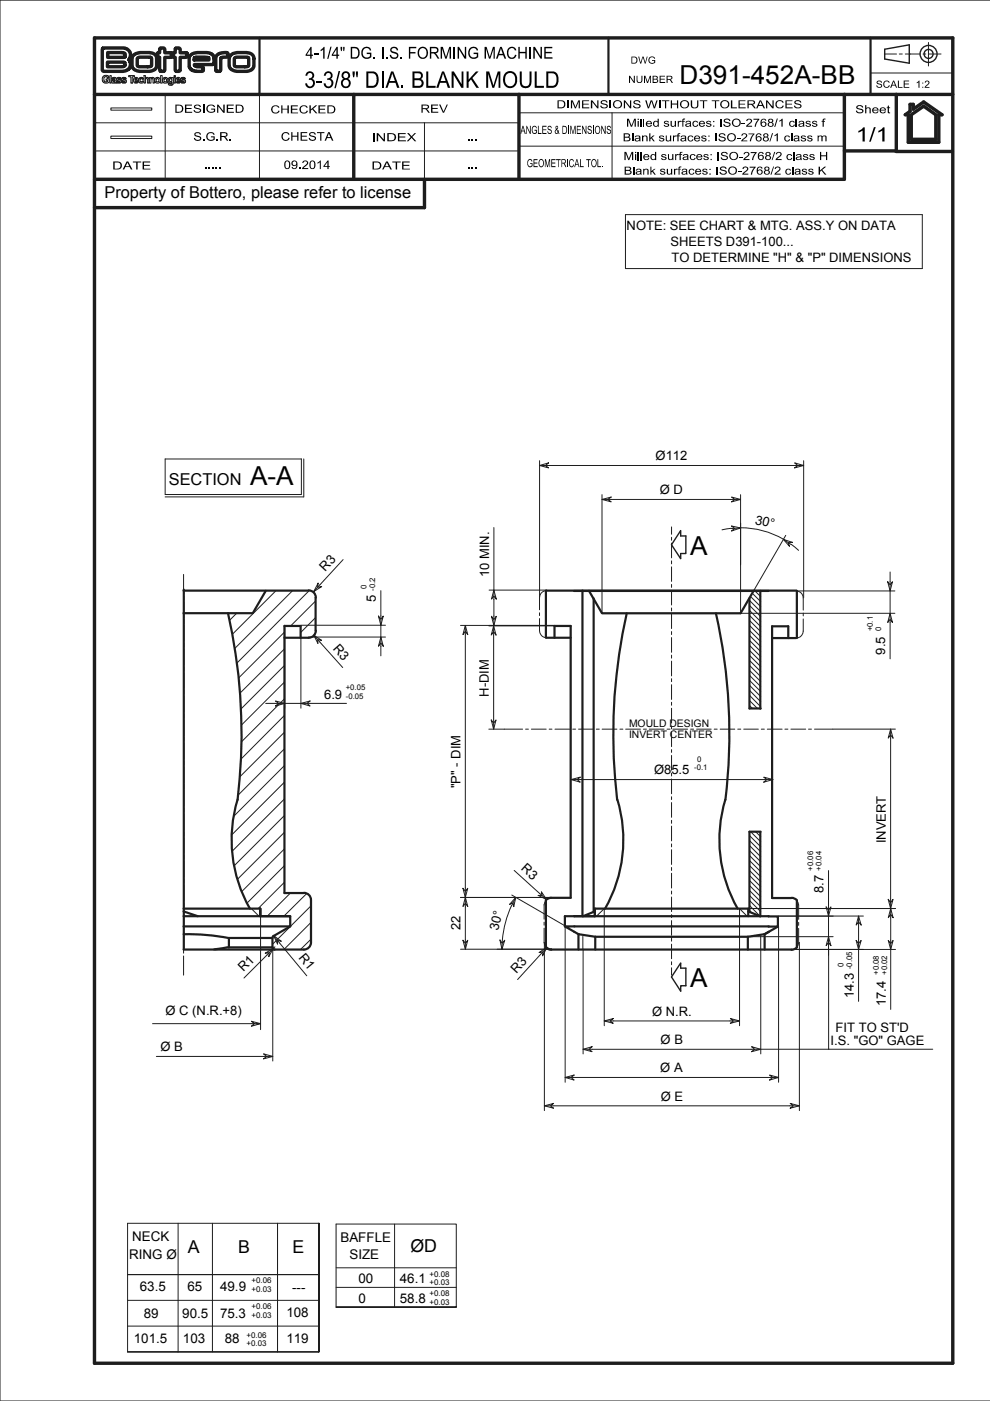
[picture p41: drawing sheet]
<svg xmlns="http://www.w3.org/2000/svg" width="210mm" height="297mm" viewBox="0 0 210 297" stroke-linecap="round" stroke-linejoin="round" font-family="sans-serif">
<defs><g id="words">
<g font-size="5.5">
<text x="144.1" y="17.8">D391-452A-BB</text>
<text x="53" y="102.8">A-A</text>
<text x="146.3" y="117.6">A</text>
<text x="146.3" y="209.2">A</text>
</g>
<g font-size="3.8">
<text x="39.8" y="265.6">A</text>
<text x="50.5" y="265.6">B</text>
<text x="62" y="265.6">E</text>
<text x="87" y="265.5">ØD</text>
</g>
<g font-size="3.5">
<text x="22.2" y="42">Property of Bottero, please refer to license</text>
<text x="35.8" y="102.8">SECTION</text>
</g>
<g font-size="2.8">
<text x="132.9" y="48.8">NOTE: SEE CHART &amp; MTG. ASS.Y ON DATA</text>
<text x="142.1" y="52.1">SHEETS D391-100...</text>
<text x="142.4" y="55.6">TO DETERMINE &quot;H&quot; &amp; &quot;P&quot; DIMENSIONS</text>
<text x="139" y="97.5">Ø112</text>
<text x="139.9" y="104.8">Ø D</text>
<text x="160" y="111" transform="rotate(15 160 111)">30°</text>
<text x="69" y="121.2" transform="rotate(-47 69 121.2)">R3</text>
<text x="103.7" y="122.4" transform="rotate(-90 103.7 122.4)">10 MIN.</text>
<text x="79.7" y="127.7" transform="rotate(-90 79.7 127.7)">5</text>
<text x="70.5" y="137.5" transform="rotate(48 70.5 137.5)">R3</text>
<text x="187.7" y="138.8" transform="rotate(-90 187.7 138.8)">9.5</text>
<text x="68.7" y="148.1">6.9</text>
<text x="103.6" y="147.7" transform="rotate(-90 103.6 147.7)">H-DIM</text>
<text x="97.6" y="167.1" transform="rotate(-90 97.6 167.1)">&quot;P&quot; - DIM</text>
<text x="138.7" y="164.2">Ø85.5</text>
<text x="187.8" y="178.8" transform="rotate(-90 187.8 178.8)">INVERT</text>
<text x="110.3" y="184.3" transform="rotate(42 110.3 184.3)">R3</text>
<text x="174.6" y="189.3" transform="rotate(-90 174.6 189.3)">8.7</text>
<text x="97.7" y="197.3" transform="rotate(-90 97.7 197.3)">22</text>
<text x="105.6" y="197.3" transform="rotate(-76 105.6 197.3)">30°</text>
<text x="63.2" y="203.1" transform="rotate(50 63.2 203.1)">R1</text>
<text x="51.6" y="206.1" transform="rotate(-45 51.6 206.1)">R1</text>
<text x="109.5" y="206.4" transform="rotate(-47 109.5 206.4)">R3</text>
<text x="35.1" y="215.2">Ø C (N.R.+8)</text>
<text x="138.2" y="215.4">Ø N.R.</text>
<text x="181" y="211.6" transform="rotate(-90 181 211.6)">14.3</text>
<text x="187.8" y="213.3" transform="rotate(-90 187.8 213.3)">17.4</text>
<text x="140.1" y="221.3">Ø B</text>
<text x="176.1" y="221.6">I.S. &quot;GO&quot; GAGE</text>
<text x="177.2" y="218.9">FIT TO ST'D</text>
<text x="34" y="222.8">Ø B</text>
<text x="140" y="227.3">Ø A</text>
<text x="140.1" y="233.4">Ø E</text>
<text x="28" y="263">NECK</text>
<text x="72.2" y="263.3">BAFFLE</text>
<text x="27.4" y="266.9">RING Ø</text>
<text x="74.1" y="267">SIZE</text>
<text x="29.6" y="273.8">63.5</text>
<text x="39.8" y="273.8">65</text>
<text x="46.7" y="273.8">49.9</text>
<text x="61.9" y="273.8">---</text>
<text x="76" y="272">00</text>
<text x="84.8" y="272">46.1</text>
<text x="30.5" y="279.3">89</text>
<text x="38.7" y="279.3">90.5</text>
<text x="46.7" y="279.3">75.3</text>
<text x="60.7" y="279.3">108</text>
<text x="76" y="276.2">0</text>
<text x="84.8" y="276.2">58.8</text>
<text x="28.4" y="284.7">101.5</text>
<text x="38.8" y="284.7">103</text>
<text x="47.6" y="284.7">88</text>
<text x="60.7" y="284.7">119</text>
</g>
<g font-size="2.2">
<text x="133.4" y="154.2">MOULD DESIGN</text>
<text x="133.4" y="156.4">INVERT CENTER</text>
</g>
<g font-size="1.7">
<text x="77.7" y="124.8" transform="rotate(-90 77.7 124.8)">0</text>
<text x="79.6" y="125.3" transform="rotate(-90 79.6 125.3)">-0.2</text>
<text x="185.1" y="133.9" transform="rotate(-90 185.1 133.9)">+0.1</text>
<text x="186.9" y="133.9" transform="rotate(-90 186.9 133.9)">0</text>
<text x="73.3" y="146.4">+0.05</text>
<text x="73.3" y="148.2">-0.05</text>
<text x="147.8" y="161.6">0</text>
<text x="147.2" y="163.3">-0.1</text>
<text x="172.4" y="184.6" transform="rotate(-90 172.4 184.6)">+0.06</text>
<text x="174.2" y="184.6" transform="rotate(-90 174.2 184.6)">+0.04</text>
<text x="178.8" y="205" transform="rotate(-90 178.8 205)">0</text>
<text x="180.6" y="205.5" transform="rotate(-90 180.6 205.5)">-0.05</text>
<text x="186.3" y="206.7" transform="rotate(-90 186.3 206.7)">+0.08</text>
<text x="188.1" y="206.7" transform="rotate(-90 188.1 206.7)">+0.02</text>
<text x="53.3" y="272.1">+0.06</text>
<text x="53.3" y="274">+0.03</text>
<text x="91.1" y="274.9">+0.08</text>
<text x="91.1" y="270.7">+0.08</text>
<text x="91.1" y="272.5">+0.03</text>
<text x="53.3" y="277.6">+0.06</text>
<text x="53.3" y="279.5">+0.03</text>
<text x="91.1" y="276.7">+0.03</text>
<text x="52.2" y="285.4">+0.03</text>
<text x="52.2" y="283.6">+0.06</text>
</g>
</g></defs>
<g fill="none" stroke="#1d1d1b" stroke-width=".21">
<path d="M0 .1v296.9h210M21.8 16.3l.4-.3 .8 .1a.21 .21 0 0 1 .1 .3 .21 .21 0 0 1-.3 .1l-.4-.3-.4 .3 .1 .7 .3 .2 .2-.1a.19 .19 0 0 0 .2-.2 .19 .19 0 0 0-.3-.1 .28 .28 0 0 1 .1-.3 .28 .28 0 0 1 .4 0h.2v.2a.63 .63 0 0 1-.3 .7 .63 .63 0 0 1-.6 0l-.5-.3-.1-.7zM23.3 16h.3v1.6h-.3zM23.8 16.6l.5-.2 .4 .2v1l-.3-.1-.2 .1a.37 .37 0 0 1-.6-.2 .37 .37 0 0 1 .5-.5 .17 .17 0 0 0 .3-.1 .17 .17 0 0 0-.2-.2 .17 .17 0 0 0-.2 .1l-.3 .1zM24 17.2l.4-.2a.22 .22 0 0 1-.1 .4 .22 .22 0 0 1-.3-.2zM24.8 16.5l.5-.1 .4 .3h-.3a.16 .16 0 0 0-.2-.1 .16 .16 0 0 0-.1 .2l.6 .2 .1 .4-.3 .2-.6-.1a.18 .18 0 0 1-.2-.1 .18 .18 0 0 1 .1-.2 .18 .18 0 0 1 .2 .1l.1 .1a.2 .2 0 0 0 .2 .1 .2 .2 0 0 0 .1-.3 .2 .2 0 0 0-.2 0l-.4-.2zM25.9 16.5l.5-.1 .4 .3h-.3a.16 .16 0 0 0-.3-.1 .16 .16 0 0 0 0 .2l.5 .2 .1 .4-.2 .2-.6-.1a.18 .18 0 0 1-.2-.1 .18 .18 0 0 1 .2-.2 .18 .18 0 0 1 .1 .2 .2 .2 0 0 0 .3 .1 .2 .2 0 0 0 .1-.3 .2 .2 0 0 0-.3 0l-.2-.1a.32 .32 0 0 1-.2-.2 .32 .32 0 0 1 .1-.4zM27.3 16h1.2v.3h-.5v1.3h-.3v-1.3h-.4zM28.4 16.6l.5-.2 .4 .3a.29 .29 0 0 1 0 .4 .29 .29 0 0 1-.4 0 .18 .18 0 0 0-.2 .1 .18 .18 0 0 0 .1 .2 .18 .18 0 0 0 .2-.1l.4 .1-.3 .2h-.5l-.2-.2-.1-.5zM28.7 16.7a.2 .2 0 0 1 .3 0 .2 .2 0 0 1 0 .3 .2 .2 0 0 1-.3-.1zM29.5 16.6l.6-.2a.21 .21 0 0 1 .3 .2 .21 .21 0 0 1-.1 .2l-.2-.1a.31 .31 0 0 0-.4 .3 .31 .31 0 0 0 .5 .3v-.1a.2 .2 0 0 1 .3 .1 .2 .2 0 0 1-.2 .2h-.7l-.2-.3zM30.5 16a.31 .31 0 0 1 .4 .2 .31 .31 0 0 1-.1 .3l.6-.1 .2 .3v.4a.33 .33 0 0 1 0 .4 .33 .33 0 0 1-.3 .1v-.6a.26 .26 0 0 0-.4-.3 .26 .26 0 0 0-.1 .4v.1a.29 .29 0 0 1 .1 .3 .29 .29 0 0 1-.4 .1z"/>
<path d="M31.7 16.4h.3v.2l.1-.2h.5l.1 .6a.36 .36 0 0 1 .1 .4 .36 .36 0 0 1-.3 .2l-.1-.5a.29 .29 0 0 0 0-.4 .29 .29 0 0 0-.4 .1 .29 .29 0 0 0 0 .4 .25 .25 0 0 1 0 .4 .25 .25 0 0 1-.3 0 .25 .25 0 0 1 0-.4zM34.1 16h.3v1.6h-.3zM35.8 16.5l.4-.1 .3 .2v-.2h.3v1.3l-.4 .4-.7-.2a.18 .18 0 0 1 .1-.3 .18 .18 0 0 1 .2 .2 .29 .29 0 0 0 .4 0 .29 .29 0 0 0 0-.4l-.4 .2-.3-.2-.1-.5zM36 16.7a.3 .3 0 0 1 .4 .1 .3 .3 0 0 1 0 .4 .3 .3 0 0 1-.4 0zM36.9 16.4h.3v1.2h-.3zM36.9 16h.3v.3h-.3zM37.4 16.6l.5-.2 .4 .4a.23 .23 0 0 1 0 .3 .23 .23 0 0 1-.3 0h-.1a.19 .19 0 0 0-.3 0 .19 .19 0 0 0 .1 .3l.3-.1a.17 .17 0 0 1 .3 0 .17 .17 0 0 1-.2 .2l-.5 .1-.3-.2-.1-.5zM37.7 16.7h.2l.1 .2a.21 .21 0 0 1-.3 .1 .21 .21 0 0 1 0-.3zM38.4 16.5l.5-.1 .4 .3h-.3a.16 .16 0 0 0-.2-.1 .16 .16 0 0 0-.1 .2l.6 .2v.4l-.2 .2-.6-.1a.18 .18 0 0 1-.2-.1 .18 .18 0 0 1 .2-.2 .18 .18 0 0 1 .2 .2 .17 .17 0 0 0 .2 .1 .17 .17 0 0 0 .1-.2 .17 .17 0 0 0-.2-.1l-.2-.1a.32 .32 0 0 1-.3-.2 .32 .32 0 0 1 .1-.4zM184.6 15.5h17.4M187.5 11.5h2.6M190.7 11.5h.6"/>
<path d="M191.9 11.5h3.2M192.8 11.5h.1M195.7 11.5h.6M196.9 9v5M196.9 11.5h2.6M20 32h90M20 26h90M23.5 22.9h8.7v.5h-8.7zM23.5 28.9h8.7v.5h-8.7zM35 20v18M55 20v18M90 26v12"/>
<path d="M110 31h69M110 23.9h69M129.8 23.9v14.1M132.6 45.5h62.9M132.6 45.5v11.4h62.9l.1-11.4M63.9 97.3h-28.9v7.5h28.9M63.9 97.3v7.5M64.4 97.3v8M114.4 98.7l1.9-.6-.6 .6 .6 .5zM114.4 97.7v31.6M114.4 98.7h56M168.5 98.1l1.9 .6-1.9 .5 .6-.5z"/>
<path d="M170.4 97.7v29M35 105.4h29.4M72.7 118.6l-4.8 5.3M104.7 111.8v20.8M127.6 104.9v25.1M127.6 105.9h29.4M127.6 105.9l2-.5-.7 .5 .7 .5zM142.4 111.7v1.6M142.4 113.9v.6M142.4 115.1v3.2M142.4 118.9v.6M155 112l-1.9 .3"/>
<path d="M155.1 111.5l1.9 .4-1.9 .7 .7-.6zM155.1 105.4l1.9 .5-1.9 .5 .6-.5zM157 104.9v25.1h32.7M157 111.9l-2 .2M157 111.9a18.1 18.1 0 0 1 9.1 2.4M166.1 114.4l1.9 .6-.9 .1 .3 .7zM166.1 114.4l1.6 1.1M166.6 113.5l-6.8 11.8M167.8 115.4l1.5 1.3M38.9 121.8v4M38.9 126.4v.7M38.9 127.7v3.1"/>
<path d="M38.9 131.4v.7M38.9 132.7v3.1M38.9 136.4v.7M38.9 137.7v3.1M50.2 130l-1.5 1.5M58.5 125.2l-9.2 9.3M60.3 134l-9.7 9.7M60.3 137.6l-9.4 9.3M60.4 132.6v17.6M62 125.2l-12.2 12.3M63.8 132.6h17.9M63.8 135.1v15.1"/>
<path d="M65.5 135.1h16.2M65.6 125.2l-15.3 15.4M66.5 134.7l1.7 1.1-.8-.2v.8zM66.5 134.7l1.3 1.4M66.9 127.4l-5.3 5.3M66.9 130.9l-3.2 3.2M67.5 123.6l-.1 .9 .8-.1-1.7 1zM67.8 136.1l4.9 5.4M67.9 123.9l-1.4 1.5M80.2 130.6l.6 .7 .5-.7-.5 2zM80.8 135.1l.5 1.9-.5-.7-.6 .7zM80.8 125.2v13.9"/>
<path d="M97.6 132.6h20M98.7 132.6l.5 2-.5-.7-.5 .7zM98.7 132.6v68.7M103.6 132.7h14M103.7 125.1h12.2M104.2 130.7l.5 .6 .5-.6-.5 1.9zM104.7 132.7l.5 1.9-.5-.6-.5 .6zM104.7 132.7v21.9M104.7 125.1l.5 1.9-.5-.6-.5 .6zM114.4 131.2v2.5a1.55 1.55 0 0 0 1.5 1.5M114.4 129.9v.6M115.9 125.2a1.48 1.48 0 0 0-1.5 1.5"/>
<path d="M142.4 120.2v3.1M142.4 123.9v.6M142.4 125.2v3.1M142.4 128.9v.6M142.4 130.2v3.1M142.4 133.9v.6M142.4 135.2v3.1M142.4 138.9v.6M158.9 138.9l2.4 2.4M158.9 137.9l2.4 2.4M158.9 136.8l2.4 2.4M158.9 135.8l2.4 2.3"/>
<path d="M158.9 134.7l2.4 2.4M158.9 133.6l2.4 2.4M158.9 132.6l2.4 2.4M158.9 131.5l2.4 2.4M158.9 130.5l2.4 2.3M158.9 129.4l2.4 2.4M158.9 128.4l2.4 2.3M158.9 127.3l2.4 2.4M159.1 126.4l2.2 2.2M159.5 125.8l1.8 1.8M160 125.2l1.3 1.3M161.1 125.2l.2 .2"/>
<path d="M170.3 131.2v2.6a1.55 1.55 0 0 1-1.5 1.5M170.3 130v.6M188.2 123.3l.5 .7 .5-.7-.5 2zM188.7 121.3v18.4M188.7 130l.5 2-.5-.7-.5 .7zM189.7 125.3h-20.9a1.48 1.48 0 0 1 1.5 1.5v2.6M38.9 141.4v.7M38.9 142.7v3.1M38.9 146.4v.7M38.9 147.7v3.1M38.9 151.4v.7M38.9 152.7v3.1"/>
<path d="M38.9 156.4v.7M38.9 157.7v3.1M56.3 149.1h17.2M58.4 148.6l2 .5-2 .6 .7-.6zM60.3 155.2l-9.4 9.5M60.3 141.1l-9.2 9.2M60.3 151.7l-9.2 9.2M60.3 144.6l-9.1 9.1M60.3 148.2l-9.1 9.1M60.3 158.8l-9.8 9.8M63.8 149.1l1.9-.5-.6 .5 .6 .6zM103.6 154.6h7.2"/>
<path d="M104.2 152.6l.5 .7 .5-.7-.5 2zM111.4 154.6h.6M112.7 154.6h3.1M116.4 154.6h.6M117.7 154.6h3.1M121.4 154.6h.6M122.7 154.6h3.1M126.4 154.6h.7M127.7 154.6h3.1M131.4 154.6h.7M132.7 154.6h3.1M136.4 154.6h.7"/>
<path d="M137.7 154.6h3.1M141.4 154.6h.7M142.4 140.2v3.1M142.4 143.9v.6M142.4 145.2v3.1M142.4 148.9v.6M142.4 150.2v3.1M142.4 153.9v.6M142.4 155.2v3.1M142.4 158.9v.6M142.7 154.6h3.1M146.4 154.6h.7"/>
<path d="M147.7 154.6h3.1M151.4 154.6h.7M152.7 154.6h3.1M156.4 154.6h.7M157.7 154.6h3.1M158.9 147.4l2.4 2.4M158.9 146.4l2.4 2.4M158.9 145.3l2.4 2.4M158.9 144.2l2.4 2.4M158.9 143.2l2.4 2.3M158.9 142.1l2.4 2.4M158.9 141.1l2.4 2.3"/>
<path d="M158.9 140l2.4 2.4M158.9 149.6l.6 .6M158.9 148.5l1.7 1.7M161.4 154.6h.7M162.7 154.6h3.1M166.4 154.6h.7M167.7 154.6h3.1M171.4 154.6h.7M172.7 154.6h3.9M176.6 154.6h13.2M188.8 154.6l.5 1.9-.5-.6-.5 .6zM188.8 154.6v38"/>
<path d="M38.9 161.4v.7M38.9 162.7v3.1M38.9 166.4v.7M38.9 167.7v3.1M38.9 171.4v.7M38.9 172.7v3.1M38.9 176.5v.6M38.9 177.7v3.1M60.3 165.8l-11.2 11.2M60.3 169.4l-11.1 11.1M60.3 162.3l-10.7 10.8M60.3 180l-9.1 9"/>
<path d="M60.3 176.5l-9.9 9.9M60.3 172.9l-10.7 10.7M121.1 165.3h42.8M121.1 165.3l1.9-.5-.6 .5 .6 .5zM142.4 160.2v3.1M142.4 163.9v.6M142.4 165.2v3.1M142.4 168.9v.6M142.4 170.2v3.1M142.4 173.9v.7M142.4 175.2v3.1M142.4 178.9v.7"/>
<path d="M158.9 179.3l2.4 2.3M158.9 178.2l2.4 2.4M158.9 177.1l2.4 2.4M159.2 176.3l2.1 2.2M160.2 176.3l1.1 1.1M161.9 164.8l2 .5-2 .5 .7-.5zM38.9 181.5v.6M38.9 182.7v3.1M38.9 186.5v.6M38.9 187.7v3.1M38.9 191.5v.6M38.9 192.7v3.1"/>
<path d="M38.9 196.5v.6M38.9 197.7v3.1M53.3 192.6l1.6 1.6M55.2 193.8v24.5M58 198.4l1.6 1.2-.8-.2 .1 .8zM58 198.4l7 8.5M60.3 183.5l-7.9 8M60.3 187.1l-5.6 5.5M61.6 189.3l-4.9 5M65 189.5l-4.8 4.8M65.9 195.6l-5.7 5.7M65.9 199.1l-2.2 2.2"/>
<path d="M65.9 192.1l-8.1 8.1M98.2 188.3l.5 .7 .5-.7-.5 2zM98.2 199.3l.5 .7 .5-.7-.5 2zM98.7 190.3l.5 1.9-.5-.7-.5 .7zM106 199.3l.5 .7 .5-.7-.6 2zM106.5 199.3l-.1 1.9M108.5 192a22 22 0 0 0-2 7.2M108.5 189.8l11.4 6.5M109 184.5l5.4 4.9M109.4 190.3l-.5 1.9-.1-.8-.8 .4zM109.4 190.3l-.9 1.8M114.4 189.4l1.5 1.3 .9-.5"/>
<path d="M114.8 189.1l1.1 1.6-1.8-.9 .8 .1zM115.4 196.8v3l.3 1M115.4 195.5v.7M115.4 199.8v35.7M115.7 190.9l-.3 .9v3.1M117 190.3h-19.4M119.8 196.4v33.1M123.6 198.5v2.8M126.5 194.2l1.6-1.6v24.9M142.4 180.2v3.1M142.4 183.9v.7M142.4 185.1v3.2"/>
<path d="M142.4 188.9v.7M142.4 190.2v3.1M142.4 193.9v.6M142.4 195.2v3.1M142.4 198.9v.6M158.4 194.2l-1.6-1.6v24.9M158.6 198.6h18M158.9 193l.5 .5M158.9 192l2.2 2.3M158.9 190.9l2.4 2.4M158.9 189.8l2.4 2.4M158.9 188.8l2.4 2.4"/>
<path d="M158.9 187.7l2.4 2.4M158.9 186.7l2.4 2.3M158.9 185.6l2.4 2.4M158.9 184.6l2.4 2.3M158.9 183.5l2.4 2.4M158.9 182.4l2.4 2.4M158.9 181.4l2.4 2.4M158.9 180.3l2.4 2.4M161.3 198.5v24.9M165.1 196.4v33.1M169 190.9l.3 1v3M169.3 196.8v3.1l-.3 1"/>
<path d="M169.3 195.6v.6M169.5 199.8v35.7M175.2 192.3l.5 .6 .5-.6-.5 1.9zM175.7 198.6l.5 1.9-.5-.6-.5 .6zM175.7 184.6v37.9M181.5 199.4l.5 .6 .6-.6-.6 1.9zM182 194.2v18.1M182 194.2l.6 1.9-.6-.6-.5 .6zM183.1 194.2h-18.1M188.3 190.7l.5 .7 .5-.7-.5 1.9zM188.3 199.4l.5 .6 .6-.6-.6 1.9zM188.8 192.6l.6 2-.6-.7-.5 .7z"/>
<path d="M188.8 192.6v21.4M189.9 192.6h-31.2M38.9 201.5v.6M38.9 202.7v4M55.2 217l-1.9 .6 .6-.6-.6-.5 1.9 .5h-22.9M56.2 202.1l1.8-1-1 1.7 .1-.8zM57.8 200.8v24.2M58.3 200.7l-6.6 6.7M114.3 202l1.7-1.1-1 1.7 .1-.8zM115.9 200.7l.5 .4 .5 .1M116 200.9l-6.3 6.8M117 201.2l-19.4 .1"/>
<path d="M123.6 201.3v22.1M128.1 216.5h28.7M128.1 216.5l1.9-.6-.6 .6 .6 .5zM142.4 200.2v3.1M142.4 203.9v.6M142.4 205.2v1.5M154.9 215.9l1.9 .6-1.9 .5 .6-.5zM167.9 201.3h22M33.2 224h24.6M55.9 223.4l1.9 .6-1.9 .5 .6-.5zM115.4 234.5l2-.6-.7 .6 .7 .5zM115.4 234.5h54.1"/>
<path d="M119.8 228.4l1.9-.5-.6 .5 .6 .6zM119.8 228.4h45.3M123.6 222.5l1.9-.6-.6 .6 .6 .5zM159.3 221.9l2 .6-2 .5 .7-.5zM163.2 227.9l1.9 .5-1.9 .6 .6-.6zM167.5 233.9l2 .6-2 .5 .7-.5zM197.8 222.5h-74.2M37.8 259.4v27.2M45 259.4v27.2M67.6 259.4h-40.5v27.2M71.3 259.5h25.4v17.6h-25.4h25.4h-25.4zM83.7 259.5v17.6"/>
<path d="M27.1 275.7h40.5M67.6 270.2h-40.5M71.3 268.8h25.4M71.3 272.9h25.4M27.1 286.6h40.5v-27.2v27.2v-27.2v27.2zM27.1 281.2h40.5M58.8 286.6v-27.2v27.2"/>
<circle cx="33.4" cy="17.1" r=".32"/>
<circle cx="33.4" cy="17" r=".63"/>
<circle cx="35" cy="17.1" r=".33"/>
<circle cx="35" cy="17" r=".62"/>
</g>
<g fill="none" stroke="#1d1d1b" stroke-width=".3">
<path d="M187.6 10.4l5.2-.9v3.9l-5.2-.9zM144.3 112.5v1.1h1.1v3.8h-1.1v1.1l-1.9-3zM145.4 205.3v3.7M145.4 209h-1.1v1.1M145.4 205.3h-1.1v-1.1l-1.9 2.9 1.9 3"/>
<circle cx="196.9" cy="11.4" r=".95"/>
<circle cx="196.9" cy="11.4" r="1.8"/>
</g>
<g fill="none" stroke="#1d1d1b" stroke-width=".47">
<path d="M55 8v12M129 8v12M184.6 8v12M38.9 125.2h26.5M39 125v76.2M48.3 130a116 116 0 0 1 2.1 39.6M56.3 125.3l-2.7 4.7h-14.7M60.3 135.2h5.1M63.7 135.2v-2.5h-3.4v56.6h4.1M65.5 125.2a1.5 1.5 0 0 1 1.5 1.5M66.9 126.7v7M67 133.7a1.5 1.5 0 0 1-1.5 1.5"/>
<path d="M115.7 125.2v10M115.9 125.2h53M115.9 135.2h5.1M117.6 135.2v-2.5h3.4v57.7h-4.1l-.7 .1-.5 .4M121.7 125.3h41.2M123.5 125.2v69.1M124.9 125.3l2.7 4.7h29.4M125.9 126.9v66.5M132.9 130a115.9 115.9 0 0 0-2 39.6M151.8 130a116.3 116.3 0 0 1 2 39.5M158.9 126.9v23.3h2.4M159.8 125.3l-2.8 4.7"/>
<path d="M161.2 125.3v25M163.7 135.3h5.1M167.1 135.3v-2.5h-3.4v57.6h4.1M169 125.3v10M50.4 169.5a29.4 29.4 0 0 0 2.6 23.2M130.9 169.5a29.4 29.4 0 0 1-2.6 23.2M153.8 169.5a29.4 29.4 0 0 0 2.6 23.2M161.2 176.4v17.9M161.3 176.3h-2.4v17.1M38.9 192.6h16.3M38.9 194.3h22.6M38.9 193.2l3 1.1"/>
<path d="M39 198.1a45.4 45.4 0 0 1 9.6 .8M48.5 198.9v2h9.3M48.5 198.9h9.3v2M55.2 194.3v-1.7v1.7h6.3v2.1h-22.6M58 198.4l-.2 .4M61.5 196.4l-3.5 2M64.4 189.3a1.5 1.5 0 0 1 1.5 1.5v9a1.5 1.5 0 0 1-1.5 1.5M115.7 190.9v9.9M122.6 198.1v3.2M122.6 198.1l3.6 .5M126.1 194.3v-1.7h32.5v1.7M126.1 193.2l-2.5 1.1"/>
<path d="M126.2 198.6v2.7M126.2 198.6h32.4M158.6 198.6v2.7M158.6 198.6l3.5-.5v3.2M158.6 193.2l2.5 1.1M162.9 194.3h2v2.2h-2M163 194.3h-43.2v2.1M163 196.4h-43.2l2.8 1.7M163 197.6l-.9 .5M164.9 196.5l-2 1.1M167.8 190.4l.6 .1 .6 .4M169 190.9v10"/>
<path d="M38.9 201.3h25.5M48.6 200.8l-3.2 .5M57.8 200.8l.2 .5h.3M115.7 200.9l.5 .3 .7 .2M116.9 201.3h51M169 200.9l-.6 .3-.6 .2"/>
</g>
<g fill="none" stroke="#1d1d1b" stroke-width=".72">
<path d="M20 8h182v281h-182zM21.8 10.3h4.8l.5 .2 .5 .6 .1 .8-.2 .5a.39 .39 0 0 0 .1 .6v1.2l-.7 .7-.8 .2h-3.9a.71 .71 0 0 1-.5-1zM22.8 13.2h3.3a.52 .52 0 0 1 .4 .7 .52 .52 0 0 1-.7 .3h-2.6a.3 .3 0 0 1-.4-.1 .3 .3 0 0 1 0-.4zM22.8 11.1l3.3 .1a.54 .54 0 0 1 .5 .7 .54 .54 0 0 1-.8 .3h-2.5a.32 .32 0 0 1-.5-.1 .32 .32 0 0 1 0-.4zM28.3 11.7l.4-.3 .9-.3h1.7a1.53 1.53 0 0 1 1.9 1.4v1.6l-.3 .6-1.1 .4h-2.2l-1.1-.3-.4-.5-.1-2zM29.2 12.3l.4-.2 2.2 .1a.54 .54 0 0 1 .3 .8v.5a.54 .54 0 0 1-.1 .6 .54 .54 0 0 1-.6 .1h-1.4a.6 .6 0 0 1-.9-.6zM34 10.3l.4-.1a.52 .52 0 0 1 .6 .2 .52 .52 0 0 1-.1 .6v.2h1.2a.53 .53 0 0 1 .3 .7 .53 .53 0 0 1-.7 .3h-.3a.37 .37 0 0 0-.5 .1 .37 .37 0 0 0 0 .5v2.2l-.2 .1h-.6l-.3-.4v-2.1a.52 .52 0 0 0-.4-.6l-.1-.6 .2-.2a.26 .26 0 0 0 .4-.1 .26 .26 0 0 0-.1-.3zM37.2 10.3l.5-.1a.52 .52 0 0 1 .5 .2 .52 .52 0 0 1 0 .6v.2h1.3l.2 .2 .1 .4-.2 .3-.8 .1a.33 .33 0 0 0-.4-.1 .33 .33 0 0 0-.2 .4v2.3a.61 .61 0 0 1-.8 .3 .61 .61 0 0 1-.3-.9v-1.6a.51 .51 0 0 0-.5-.6v-.5l.2-.3a.27 .27 0 0 0 .4-.1 .27 .27 0 0 0-.1-.3zM40.5 11.6l1.3-.5h2.1l.8 .3 .6 .6 .1 1.4-.3 .3h-3.6a.19 .19 0 0 0-.3 0 .19 .19 0 0 0 .2 .3l.4 .2h1.1l.2 .5a.93 .93 0 0 1-1.2 .4l-1.2-.2-.5-.7-.1-2zM41.3 12.2l.3-.1 2.4 .1a.29 .29 0 0 1 .3 .2 .29 .29 0 0 1-.2 .3h-2.4a.31 .31 0 0 1-.5 0 .31 .31 0 0 1 0-.4zM46.1 11.6l.6-.3 .8-.2h.6l.2 .3-.1 .6-1.1 .2a.81 .81 0 0 0-.3 1.1v1.6l-.3 .2h-.5l-.3-.2v-2.7zM49 11.6l1.3-.5h1.6a1.53 1.53 0 0 1 1.9 1.4v1.5l-.1 .5-.5 .4-.8 .2h-2.5l-.9-.4-.4-.5v-1.7l.1-.6z"/>
<path d="M49.8 12.3l.3-.2h2.3a.6 .6 0 0 1 .3 .9v.5a.57 .57 0 0 1-.1 .6 .57 .57 0 0 1-.7 .1h-1.3a.6 .6 0 0 1-.9-.5zM20 20h182M75 20v18M90 38v6h-70M110 20v18M179 20v18h-159M189.9 32.1h12M190 20v12h-11M193 22.1h.6v1l2.2-1.5 3.9 2.7h-.6v5.9h-6.5v-5.9h-.7l1.1-.7zM193.2 24.3l2.6-1.8 2.6 1.8v5.2h-5.2z"/>
</g>
<g fill="#000">
<path d="M65.1 15.4l.4-.3h.5l.4 .3 .2 .4v.5l-.4 .4 .5 .4v1l-.5 .5-.6 .1-.7-.4-.2-.6 .4-.1 .2 .5 .3 .2h.3l.3-.2 .2-.3-.1-.6-.4-.3-.4 .1v-.4l.4-.1a.55 .55 0 0 0 .3-.7 .55 .55 0 0 0-.6-.3 .55 .55 0 0 0-.5 .6l-.3-.1zM66.6 11.4h.9v.3h-.9zM67.1 17.1h1.2v.5h-1.2zM68.9 15.4l.9-.3 .4 .2 .3 .5v.4l-.4 .5 .5 .5v.8l-.5 .6-.8 .1-.4-.3-.3-.7 .4-.1 .2 .5 .3 .2h.4l.3-.3v-.8l-.4-.3-.4 .1v-.4l.6-.2 .1-.4a.55 .55 0 0 0-.6-.5 .55 .55 0 0 0-.5 .6l-.3-.1zM68.6 9.9h.2v2.5h-.3v-1.9l-.5 .4v-.3zM70 9.9h.3l-.7 2.6h-.2zM71.8 15.1h.3l-.9 3.6h-.3zM76.9 10.3l.7-.4 .6 .1 .4 .3 .1 .4h-.3l-.1-.3-.4-.2-.7 .2-.2 .4-.1 .7 .3 .6 .8 .1 .4-.3v-.4h-.6v-.3h.9v.9l-.1 .1-.5 .3h-.6l-.7-.5-.2-1.1zM79.2 12.1h.3v.3h-.3zM81.9 12.1h.3v.3h-.3zM82.9 10.2l.5-.3 .6 .1 .3 .3 .1 .4h-.3l-.3-.5h-.5a.38 .38 0 0 0-.3 .5 .38 .38 0 0 0 .6 .3l.8 .4 .1 .4-.2 .5-.4 .2h-.6l-.5-.4-.2-.5h.3l.1 .3 .4 .3h.5l.3-.3a.51 .51 0 0 0-.6-.6l-.5-.1-.3-.3-.1-.4zM84.9 12.1h.4v.3h-.4z"/>
<path d="M85.1 18.2h.4v.4h-.4zM86.7 9.9h1.6v.3h-1.3v.8h1.1v.3h-1.1v1.1h-.3zM90.4 15.2h.4v3h1.6v.4h-2zM93.4 9.9h.5l.7 2.2 .6-2.2h.4v2.5h-.3v-2l-.6 2h-.3l-.7-2.1v2.1h-.3zM95.8 15.1h.4l1.7 2.8v-2.8h.4v3.5h-.5l-1.6-2.7v2.7h-.4zM97 9.9h.3l1.3 2v-2h.2v2.5h-.3l-1.2-1.9v1.9h-.3zM98.9 15.1h.5v1.8l1.5-1.8h.6l-1.3 1.4 1.4 2.1h-.6l-1.1-1.8-.5 .6v1.2h-.5zM99.7 10.1l.8-.2 .7 .3 .1 .5h-.2l-.4-.5-.7 .1-.3 .4-.1 .6 .3 .8 .8 .1 .4-.2v-.5h-.7v-.3h1v.9l-.2 .2-.4 .2h-.6l-.7-.4-.2-.6v-.5zM102.7 9.9h.5l.6 2.2 .7-2.2h.4v2.5h-.3v-2l-.6 2h-.3l-.7-2.1v2.1h-.3zM103.1 15.1h.6l.9 3 .9-3h.6v3.5h-.4v-2.9l-.9 2.9h-.4l-.9-2.9v2.9h-.4zM107.9 10.1l.6-.2h.3l.6 .6 .1 .2h-.3l-.4-.5h-.4l-.4 .2-.2 .3v1l.3 .4 .5 .1 .5-.2 .1-.4 .3 .1-.1 .4-.6 .4-.7-.1-.5-.6-.1-1zM109.9 9.9h.3v1.1h1.2v-1.1h.3v2.5h-.3v-1.1h-1.2v1.1h-.3z"/>
<path d="M110.2 15.1h.4l.1 2.8 .6 .4 .6-.1 .3-.3 .1-2.8h.4v2.7l-.6 .7-.8 .2-.5-.1-.3-.3-.3-.9zM113.1 9.9h.3l1.2 2v-2h.3v2.5h-.3l-1.2-1.9v1.9h-.3zM113.4 15.2h.4v3h1.5v.4h-1.9zM115.4 9.9h1.7v.3h-1.4v.8h1.3v.3h-1.3v.8h1.4v.3h-1.7zM133.4 16.1h.2l.8 1.2v-1.2h.2v1.5h-.2l-.8-1.2v1.2h-.2zM135.3 12h.2l.3 1.3 .4-1.3h.3l.3 1.3 .3-1.3h.2l-.4 1.5h-.2l-.4-1.3-.3 1.3h-.3zM135 16.1h.1l.1 1.1 .2 .2 .5-.1 .1-1.2h.2v1l-.2 .4-.6 .1-.3-.2zM136.5 16.1h.3l.5 1.2 .5-1.2h.2v1.5h-.1v-1.3l-.5 1.3h-.2l-.4-1.3v1.3h-.3zM137.7 12.1l.4-.1 .6 .1 .2 .3-.2 .1-.3-.4-.5 .1-.2 .4v.3l.2 .3 .5 .2 .3-.2v-.3h-.5v-.2h.7v.6l-.8 .2-.5-.3-.1-.6zM139.8 16.1h1.2v.1h-.9v.5h.9v.2h-.9v.5h.9v.2h-1.2zM186 17.2l.8-.1 .2 .4-.2 .1-.2-.3h-.3a.27 .27 0 0 0-.2 .3 .27 .27 0 0 0 .4 .1l.5 .3v.4l-.2 .2h-.6l-.4-.3v-.2h.2l.1 .3h.6a.27 .27 0 0 0 .1-.4 .27 .27 0 0 0-.4-.1l-.5-.2-.1-.3zM187.5 17.3l.3-.2h.4l.4 .2v.2l-.2 .1-.2-.3h-.4l-.3 .3v.5l.3 .3h.5l.2-.3h.2l-.3 .4-.6 .1-.3-.2-.2-.3z"/>
<path d="M190.4 17.1h.2v1.3h.7v.2h-.9zM191.6 17.1h1.1v.2h-.9v.4h.9v.2h-.9v.5h1v.2h-1.2zM194.4 17.5l.6-.4v1.5h-.3v-1.2l-.3 .2zM196.2 17.2l.5-.1 .3 .2v.5l-.7 .6h.8v.2h-1v-.2l.7-.7 .1-.2a.3 .3 0 0 0-.4-.2 .3 .3 0 0 0-.2 .3l-.2-.1zM28.2 34.2h1.7v.3h-.7v1.4h-.3v-1.4h-.7zM30.2 34.2h1.6v.2h-1.3v.6h1.3v.2h-1.3v.6h1.4v.1h-1.7zM39.2 22.2h1.5v.2h-1.2v.5h1.1v.2h-1.1v.6h1.2v.2h-1.5zM41.2 22.3l.9-.1 .4 .1 .1 .4h-.2l-.3-.3h-.4a.26 .26 0 0 0-.3 .3 .26 .26 0 0 0 .4 .2l.8 .3v.5l-.4 .2h-.6l-.4-.2-.2-.3 .3-.1v.2l.3 .2 .7-.1a.34 .34 0 0 0 0-.4 .34 .34 0 0 0-.4-.1l-.7-.2zM41.3 28.2l.3-.2 .7 .1 .3 .4-.2 .1-.3-.4h-.3a.29 .29 0 0 0-.3 .4 .29 .29 0 0 0 .4 .2l.5 .1 .2 .4a.78 .78 0 0 1-.7 .6 .78 .78 0 0 1-.8-.6h.3l.3 .3h.5a.33 .33 0 0 0 .2-.4 .33 .33 0 0 0-.5-.2l-.7-.3zM43.1 22.2h.2v1.7h-.2zM43.1 29.6h.2v.2h-.2zM43.5 35.6h.2v.2h-.2z"/>
<path d="M44.2 35.6h.3v.2h-.3zM44 28.3l.4-.3 .9 .2 .2 .3-.2 .1-.4-.4-.6 .1-.3 .4v.5l.3 .3 .5 .2 .5-.2v-.4h-.6v-.2h.8v.7l-.7 .3-.7-.2-.4-.7zM44 22.4l.5-.2 .8 .1 .3 .4h-.2l-.5-.4-.6 .2-.3 .3v.5l.4 .4h.7l.3-.1v-.4h-.6v-.2h.8v.7l-.5 .2h-.6l-.5-.2-.3-.8zM45 35.6h.2v.2h-.2zM45.7 35.6h.3v.2h-.3zM46 29.6h.2v.2h-.2zM46 22.2h.3l1 1.3v-1.3h.3v1.7h-.3l-1-1.3v1.3h-.3zM46.5 35.6h.3v.2h-.3zM48.1 22.2h1.5v.2h-1.2v.5h1.1v.2h-1.1v.6h1.2v.2h-1.5zM48.7 29.6h.3v.2h-.3zM57.7 22.6l.5-.3h.5l.4 .2 .2 .3h-.3l-.4-.3-.6 .1-.2 .2v.6l.4 .5 .6-.1 .2-.4 .3 .1-.1 .2-.5 .4-1-.2-.2-.6zM59.6 22.3h.3v.8h1v-.8h.3v1.7h-.3v-.8h-1v.8h-.3z"/>
<path d="M59.9 28.3l.4-.3 .9 .2 .2 .3-.3 .1-.1-.2-.4-.2-.4 .1-.3 .7 .2 .4 .2 .2h.6l.3-.4h.2l-.1 .4-.6 .3-.6-.2-.4-.6zM61.7 22.3h1.4v.2h-1.1v.6h1.1v.2h-1.1v.6h1.2v.1h-1.5zM61.8 28h.2v.8h1v-.8h.3v1.8h-.3v-.8h-1v.8h-.2zM63.4 35.6h.3v.2h-.3zM63.7 28h1.4v.2h-1.1v.6h1.1v.2h-1.1v.6h1.2v.2h-1.5zM63.8 22.5l.3-.2 .9 .1 .3 .4h-.3l-.4-.3h-.5l-.3 .4v.5l.4 .5 .6-.1 .2-.4 .3 .1-.1 .3-.5 .3h-.5l-.5-.2-.2-.9zM64.2 34.2l.7-.2 .4 .2v.6l-.9 .8h1v.2h-1.4l.2-.4 .9-.7a.37 .37 0 0 0-.3-.5 .37 .37 0 0 0-.5 .4l-.2-.1zM65.6 28.2l.3-.2h.6l.3 .1 .2 .4-.3 .1-.1-.3-.4-.1a.31 .31 0 0 0-.4 .3 .31 .31 0 0 0 .4 .3l.8 .3v.4l-.2 .2-.4 .2-.6-.1-.4-.5 .3-.1 .2 .4 .4 .1a.32 .32 0 0 0 .4-.2 .32 .32 0 0 0-.3-.4l-.8-.4zM65.6 22.3h.3v.9l1-.9h.4l-.9 .8 .9 .9h-.3l-.8-.8-.3 .2v.6h-.3zM67.5 22.3h1.5v.2h-1.2v.6h1.1v.2h-1.1v.6h1.2v.1h-1.5zM67.2 28h1.6v.2h-.7v1.6h-.2v-1.6h-.7zM67.3 34.4l.7-.4v1.8h-.2v-1.4l-.5 .3z"/>
<path d="M79.1 28.2h.3v1.8h-.3zM79.9 28.2h.3l1.2 1.4v-1.4h.2v1.8h-.3l-1.1-1.4v1.4h-.3zM83.2 34.2h1.8v.3h-.8v1.4h-.3v-1.4h-.7zM84.4 28.2h1.6v.2h-1.3v.5h1.2v.3h-1.2v.5h1.4v.3h-1.7zM85.3 34.2h1.6v.2h-1.3v.6h1.2v.2h-1.2v.6h1.3v.1h-1.6zM86.3 28.2h.4l.4 .5a.19 .19 0 0 0 .2 .2 .19 .19 0 0 0 .2-.2l.4-.5h.3l-.8 .8 .9 1h-.4l-.6-.8-.7 .8h-.4l.9-.9zM91.4 22.2h1.5v.2h-1.2v.5h1.1v.2h-1.1v.6h1.2v.2h-1.5zM93.1 22.2h.3l.6 1.5 .7-1.5h.3l-.8 1.7h-.3zM99.2 35.6h.3v.2h-.3zM99.2 29.6h.3v.2h-.3zM100 35.6h.2v.2h-.2zM100 29.6h.2v.2h-.2z"/>
<path d="M100.8 35.6h.2v.2h-.2zM100.8 29.6h.2v.2h-.2zM111.6 26.7h.1l.7 1.3v-1.3h.1v1.7h-.1l-.7-1.4v1.4h-.1zM111.9 34l.4-.3 .5 .2 .1 .3-.2 .1-.1-.3h-.5l-.2 .5 .1 .6 .3 .2 .4-.2v-.3h-.3v-.2h.5v.6l-.2 .2-.4 .1-.4-.3-.1-.3zM113.1 33.7h.9v.3h-.7v.5h.6v.2h-.6v.5h.7v.2h-.9zM112.9 26.8l.6-.1 .3 .5h-.1l-.1-.2a.5 .5 0 0 0-.6 .1 .5 .5 0 0 0-.1 .6l.1 .3 .4 .2 .3-.1v-.4h-.4v-.2h.5v.7l-.3 .2-.5-.1-.3-.5zM114.1 26.7h.1v1.5h.6v.2h-.7zM115 26.7h.9v.2h-.7v.5h.6v.2h-.6v.6h.7v.2h-.9zM115.5 33.7h.2l.4 1.5 .3-1.5h.2v1.7h-.1v-1.4l-.3 1.4h-.2l-.3-1.4v1.4h-.2zM116.2 26.8l.6-.1 .2 .3-.2 .2a.29 .29 0 0 0-.3-.4 .29 .29 0 0 0-.3 .3 .29 .29 0 0 0 .4 .3l.3 .2 .1 .4-.2 .4h-.4l-.2-.1-.2-.4 .2-.1 .3 .4a.31 .31 0 0 0 .3-.3 .31 .31 0 0 0-.4-.3l-.3-.4zM116.9 33.7h.9v.3h-.7v.5h.6v.2h-.6v.5h.7v.2h-.9zM117.9 33.7h1v.3h-.4v1.4h-.2v-1.4h-.4z"/>
<path d="M120.3 33.7h.1v1.7h-.1zM120.3 21.3h.3v1.7h-.3zM120.5 26.7h.1v1.7h-.1zM120.9 26.7h.2l.4 1.5 .3-1.5h.3v1.7h-.2v-1.4l-.4 1.4h-.1l-.4-1.5v1.5h-.1zM121 21.3h.4l.6 1.4 .6-1.4h.4v1.7h-.3v-1.5l-.6 1.5h-.2l-.6-1.5v1.5h-.3zM120.9 33.8l.5-.1 .3 .5-.2-.1a.39 .39 0 0 0-.6-.1 .39 .39 0 0 0-.1 .6l.2 .6a.4 .4 0 0 0 .5-.4l.2 .1-.3 .5-.3 .1-.4-.3v-1zM122.3 26.7h.9v.2h-.8v.5h.7v.2h-.7v.6h.8v.2h-.9zM123 33.7h.2v1.5h.5v.2h-.7zM123.4 26.7h.2l.6 1.3v-1.3h.1v1.7h-.1l-.7-1.4v1.4h-.1zM123.4 21.3h1.5v.1h-1.2v.6h1.1v.2h-1.1v.6h1.2v.2h-1.5zM124.7 26.8l.6-.1 .1 .3v.2h-.1a.29 .29 0 0 0-.2-.4 .29 .29 0 0 0-.4 .3 .29 .29 0 0 0 .4 .3l.4 .3-.1 .5-.2 .2h-.3l-.3-.5 .1-.1 .1 .2a.31 .31 0 0 0 .4 .2 .31 .31 0 0 0 .1-.4 .31 .31 0 0 0-.4-.2l-.3-.3zM124.3 33.7h.9v.3h-.3v1.4h-.2v-1.4h-.4z"/>
<path d="M125.3 21.3h.3l1 1.3v-1.3h.3v1.7h-.3l-1-1.4v1.4h-.3zM125.7 26.7h.2v1.7h-.2zM126.7 33.7h.1v1.5h.6v.2h-.7zM127.4 21.4l.9-.2 .5 .3v.2h-.3l-.2-.3h-.3a.28 .28 0 0 0-.4 .3 .28 .28 0 0 0 .4 .3l.8 .2v.6l-.4 .2h-.6l-.5-.3v-.3h.2l.2 .3 .6 .1a.26 .26 0 0 0 .3-.3 .26 .26 0 0 0-.3-.2l-.7-.3a.37 .37 0 0 1-.2-.6zM127.5 26.7h.1l.6 1.3v-1.3h.2v1.7h-.2l-.6-1.4v1.4h-.1zM127.6 35.2h.2v.2h-.2zM128.8 26.8l.5-.1a.26 .26 0 0 1 .2 .2 .26 .26 0 0 1-.1 .3l-.2-.3a.27 .27 0 0 0-.4 .2 .27 .27 0 0 0 .4 .3l.4 .3-.1 .5-.2 .2h-.4l-.3-.5 .1-.1 .1 .2a.31 .31 0 0 0 .4 .2 .31 .31 0 0 0 .2-.4 .31 .31 0 0 0-.4-.2l-.3-.3zM129.3 21.3h.3v1.7h-.3zM132.3 21.3h.2l1.1 1.3v-1.3h.2v1.7h-.2l-1.1-1.4v1.4h-.2zM132.4 32.2h.4l.5 1.5 .6-1.5h.4v1.7h-.3v-1.4l-.6 1.4h-.2l-.6-1.4v1.4h-.2zM132.9 25.2h.4l.6 1.4 .6-1.4h.3v1.7h-.2v-1.5l-.6 1.5h-.2l-.6-1.5v1.5h-.3zM134 28.3h.3v1.7h-.3z"/>
<path d="M134.2 35.3h.3v1.7h-.3zM134.4 21.4l.9-.2 .4 .3 .1 .2-.7-.3a.29 .29 0 0 0-.4 .1 .29 .29 0 0 0 0 .4l.9 .2 .2 .2v.4l-.4 .3-.8-.1-.3-.2-.1-.3h.3l.1 .3 .5 .1a.29 .29 0 0 0 .5-.2 .29 .29 0 0 0-.4-.3l-.9-.4zM135.2 32.2h.3v1.7h-.3zM135.8 25.2h.2v1.7h-.2zM135.8 32.2h.3v1.7h-.3zM136.1 28.7h.3v.2l.2-.2 .6 .2 .1 1.1h-.2v-.8a.34 .34 0 0 0-.4-.3 .34 .34 0 0 0-.3 .4v.7h-.3zM136.4 35.8h.2v.2l.3-.2 .6 .1v1.1h-.2v-.7a.34 .34 0 0 0-.4-.4 .34 .34 0 0 0-.3 .5v.6h-.2zM136.4 25.2h.2v1.7h-.2zM136.8 21.3h.3l.4 1.4 .4-1.4h.4l.4 1.4 .5-1.4h.2l-.5 1.7h-.3l-.5-1.6-.5 1.6h-.2zM137.6 28.3h.3v.9l.6-.5h.3l-.6 .5 .6 .8h-.3l-.4-.7-.2 .2v.5h-.3zM137.9 35.3h.2v1l.6-.5h.3l-.5 .4 .5 .8h-.3l-.4-.6-.2 .1v.5h-.2zM139.8 28.9l.7-.2 .3 .4-.4-.2a.23 .23 0 0 0-.3 0 .23 .23 0 0 0 0 .3l.8 .3-.1 .3-.3 .2h-.5l-.3-.4h.2l.2 .2a.25 .25 0 0 0 .5 0 .23 .23 0 0 0-.3-.3l-.5-.3z"/>
<path d="M139.7 21.3h.3v1.7h-.3zM140 36l.1-.2h.6l.3 .3h-.2l-.2-.2a.24 .24 0 0 0-.3 0 .24 .24 0 0 0-.1 .3 .24 .24 0 0 0 .4 .1h.1a.43 .43 0 0 1 .3 .6 .43 .43 0 0 1-.7 .1l-.3-.1-.1-.2 .2-.1 .3 .3a.24 .24 0 0 0 .3 0 .24 .24 0 0 0 0-.3l-.6-.2zM140.3 32.8l.7-.1 .3 .3-.3 .1-.1-.3a.21 .21 0 0 0-.3 0 .21 .21 0 0 0 0 .3l.5 .2a.39 .39 0 0 1 .1 .5 .39 .39 0 0 1-.5 .1l-.4-.1-.2-.2 .3-.1 .2 .3a.24 .24 0 0 0 .4-.1 .24 .24 0 0 0-.2-.3l-.3-.1a.31 .31 0 0 1-.3-.2 .31 .31 0 0 1 .1-.3zM140.9 25.7l.7-.1 .2 .3h-.3a.22 .22 0 0 0-.4-.2 .22 .22 0 0 0 .1 .4l.4 .1a.35 .35 0 0 1 .3 .4 .35 .35 0 0 1-.4 .3h-.5l-.3-.4 .5 .2a.24 .24 0 0 0 .4 0 .24 .24 0 0 0 0-.4 .24 .24 0 0 0-.4 0l-.2-.1a.28 .28 0 0 1-.3-.2 .28 .28 0 0 1 .2-.3zM140.3 21.3h1.6v.1h-.7v1.6h-.2v-1.6h-.7zM141.2 28.7h.2v.8a.34 .34 0 0 0 .3 .3 .34 .34 0 0 0 .4-.4v-.7h.2v1.3h-.2v-.2l-.3 .2-.5-.1-.1-.2zM142.2 21.3h.3v.7h1v-.7h.3v1.7h-.3v-.8h-1v.8h-.3zM141.4 35.8h.2v.7a.33 .33 0 0 0 .4 .4 .33 .33 0 0 0 .3-.5v-.6h.2v1.2h-.2v-.2l-.2 .2h-.6l-.1-.2zM141.6 32.7h.2v.7a.34 .34 0 0 0 .4 .4 .34 .34 0 0 0 .3-.5v-.6h.3v1.2h-.2v-.2l-.3 .2h-.5l-.2-.2zM142.7 28.7h.2v.2l.1-.2h.4v.3a.31 .31 0 0 0-.4 0 .31 .31 0 0 0-.1 .3v.7h-.2zM142.9 35.8h.2v.2l.4-.2h.2l-.1 .2a.28 .28 0 0 0-.4 0 .28 .28 0 0 0 0 .4v.6h-.3zM142.2 25.6h.2v.7a.32 .32 0 0 0 .4 .4 .32 .32 0 0 0 .3-.4v-.7h.2v1.3h-.2v-.2l-.4 .2-.4-.1z"/>
<path d="M143.2 32.7h.2v.2l.1-.2h.3v.2a.32 .32 0 0 0-.3 .1 .32 .32 0 0 0-.1 .3v.6h-.2zM143.7 28.3h.6l-.1 .1-.3 .1v.2h.3v.2h-.3v1.1h-.3v-1.1h-.2v-.2h.2zM143.7 25.6h.2v.2l.4-.2 .2 .1-.1 .2a.34 .34 0 0 0-.5 .3v.7h-.2zM144 35.4l.5-.1-.1 .2-.3 .1v.2h.3v.1h-.3v1.1h-.2v-1.1h-.2v-.1h.2zM144.2 32.3l.5-.1v.2l-.4 .1v.2h.3v.1h-.3v1.1h-.2v-1.1h-.2zM144.8 25.2h.5l-.1 .1-.3 .2v.1h.3v.2h-.3v1.1h-.2v-1.1h-.2v-.2h.2zM145.9 28.9l.8-.2 .3 .4-.4-.2a.44 .44 0 0 0-.6 .2 .44 .44 0 0 0 .2 .6 .44 .44 0 0 0 .6-.2h.2l-.2 .4h-.8l-.2-.4zM146.2 35.9l.6-.1 .4 .3-.2 .1a.41 .41 0 0 0-.6-.1 .41 .41 0 0 0 0 .6 .41 .41 0 0 0 .6-.1h.3l-.3 .3h-.8l-.2-.4zM146.3 32.9l.4-.2h.4l.4 .3-.3 .1a.43 .43 0 0 0-.7 .1 .43 .43 0 0 0 .4 .6l.6-.3-.3 .4h-.5l-.5-.4zM146.9 25.8l.7-.2 .4 .3-.2 .1a.42 .42 0 0 0-.7 .1 .42 .42 0 0 0 .4 .6l.3-.3h.3l-.4 .5-.6-.1-.3-.5zM146.5 21.3h.3v1.2l.4 .3 .5-.2 .1-1.3h.3v1.2l-.3 .4-.8 .1-.4-.2zM148.7 28.9l.8-.2 .3 .4-.4-.2a.24 .24 0 0 0-.4 0 .24 .24 0 0 0 0 .3 .24 .24 0 0 0 .3 0l.2 .1a.4 .4 0 0 1 .2 .6 .4 .4 0 0 1-.6 .1l-.3-.1-.1-.3h.2l.4 .2a.23 .23 0 0 0 .3-.2 .23 .23 0 0 0-.4-.1l-.1-.1a.36 .36 0 0 1-.4-.2 .36 .36 0 0 1 0-.3z"/>
<path d="M149 35.9l.7-.1 .3 .3h-.2l-.4-.2a.16 .16 0 0 0-.2 .1 .16 .16 0 0 0 .2 .2l.6 .2 .1 .3-.4 .3h-.5l-.3-.3 .2-.1 .2 .3a.24 .24 0 0 0 .4 0 .24 .24 0 0 0 0-.4l-.7-.2zM148.4 21.3h1.6v.1h-.7v1.6h-.3v-1.6h-.6zM149.2 32.9l.3-.2h.4l.3 .3-.2 .1-.2-.3a.21 .21 0 0 0-.3 0 .21 .21 0 0 0 0 .3l.3 .1a.4 .4 0 0 1 .4 .6 .4 .4 0 0 1-.6 .1h-.3l-.2-.3 .2-.1 .2 .3a.24 .24 0 0 0 .4 0 .24 .24 0 0 0 0-.4l-.3-.1a.35 .35 0 0 1-.4-.1 .35 .35 0 0 1 0-.3zM149.8 25.7l.6-.1 .2 .1 .2 .2-.2 .1-.3-.2a.23 .23 0 0 0-.3 .2 .23 .23 0 0 0 .3 .1l.3 .1a.43 .43 0 0 1 .1 .6 .43 .43 0 0 1-.6 .1l-.3-.1-.1-.3h.2l.2 .2a.26 .26 0 0 0 .4 .1 .26 .26 0 0 0 0-.4 .26 .26 0 0 0-.3-.1h-.1a.33 .33 0 0 1-.4-.2 .33 .33 0 0 1 .1-.4zM150.9 21.3h1.6v.1h-.7v1.6h-.2v-1.6h-.7zM151.7 28.3h.3v1.7h-.3zM151.9 35.3h.3v1.7h-.3zM152.2 32.2h.2v1.7h-.2zM152.6 28.3h.9l.3 .4-.2 .1-.2-.3-.4-.1a.29 .29 0 0 0-.4 .4 .29 .29 0 0 0 .5 .1l.7 .3 .1 .5-.2 .1-.8 .2-.6-.4v-.2h.3l.1 .3 .5 .1a.33 .33 0 0 0 .4-.4 .33 .33 0 0 0-.5-.2l-.6-.3-.1-.3zM152.7 35.5l.9-.2 .4 .3v.2h-.2l-.2-.3h-.4a.25 .25 0 0 0-.3 .3 .25 .25 0 0 0 .3 .2l.7 .1 .2 .3a.79 .79 0 0 1-.6 .7 .79 .79 0 0 1-.8-.2l-.1-.4 .2-.1 .3 .4h.5a.26 .26 0 0 0 .3-.3 .26 .26 0 0 0-.4-.2l-.8-.3zM152.7 25.2h.3v1.7h-.3zM153 32.4l.8-.2 .4 .2 .1 .3h-.3l-.2-.3h-.4a.26 .26 0 0 0-.3 .3 .26 .26 0 0 0 .4 .2l.5 .2a.51 .51 0 0 1 .2 .6 .51 .51 0 0 1-.7 .2l-.5-.1-.2-.4 .2-.1 .4 .4h.3a.31 .31 0 0 0 .4-.3 .31 .31 0 0 0-.4-.2l-.8-.4z"/>
<path d="M153.6 25.3l.4-.2 .5 .1 .2 .1 .1 .3-.2 .1-.1-.3-.5-.1a.29 .29 0 0 0-.3 .4 .29 .29 0 0 0 .5 .2l.7 .3v.2l-.2 .4-.9 .1-.4-.5v-.1h.2l.2 .3 .5 .1a.33 .33 0 0 0 .3-.4 .33 .33 0 0 0-.5-.2l-.4-.1a.4 .4 0 0 1-.1-.7zM155 21.3h.3v1.5h.9v.2h-1.2zM156.2 29.2h.8v.3h-.8zM156.5 36.3h.7v.2h-.7zM156.6 21.3h1.5v.1h-1.3v.6h1.2v.2h-1.2v.6h1.3v.2h-1.5zM156.7 33.2h.7v.2h-.7zM157.3 26.2h.7v.2h-.7zM157.3 28.4l.7-.1 .4 .2v.5l-.9 .8h.9v.2h-1.3l.1-.3 .7-.6a.38 .38 0 0 0 .3-.4 .38 .38 0 0 0-.5-.3 .38 .38 0 0 0-.3 .4h-.2zM157.5 35.5l.6-.2 .5 .3v.5l-.9 .7h1v.2h-1.3v-.2l.9-.8a.34 .34 0 0 0-.2-.5 .34 .34 0 0 0-.4 .3h-.3zM158.7 28.3h1.3l-.6 .9-.2 .8h-.2l.1-.6 .6-.9h-1zM157.7 32.5l.4-.3 .8 .3-.1 .5-.9 .7h1v.2h-1.3l.1-.3 .9-.7a.37 .37 0 0 0-.2-.5 .37 .37 0 0 0-.5 .3h-.3zM159 35.3h1.2l-.6 1.1-.1 .6h-.3v-.3l.7-1.1h-.9z"/>
<path d="M159.2 32.2h1.2l-.6 1.1-.1 .6h-.2v-.6l.6-.8h-.9zM158.4 25.3l.2-.1 .7 .1 .1 .6-.9 .8h1v.2h-1.3l.1-.3 .8-.7a.36 .36 0 0 0-.2-.6 .36 .36 0 0 0-.5 .4l-.2-.1zM159.8 25.2h1.2l-.6 1-.1 .7h-.3l.1-.4 .6-1.1h-.9zM162.4 21.3h.3l1.1 1.3v-1.3h.2v1.7h-.3l-1-1.4v1.4h-.3zM163.7 28.2h.2l-.6 1.8h-.2zM163.9 35.3h.2l-.5 1.7h-.2zM164.2 32.2h.2l-.6 1.7h-.2zM164.7 25.1h.2l-.5 1.8h-.2zM164.2 28.7l.7-.4v1.7h-.2v-1.4l-.5 .3zM164.4 35.5l.4-.2 .6 .2v.6l-.9 .7h1v.2h-1.3l.1-.3 .8-.7a.35 .35 0 0 0-.2-.5 .35 .35 0 0 0-.4 .3h-.3zM164.6 32.4l.7-.2 .4 .3v.4l-.9 .8h.9v.2h-1.2l.1-.4 .9-.7v-.3l-.3-.1-.4 .1v.2h-.3zM165.2 25.6l.7-.4v1.7h-.2v-1.3l-.5 .2z"/>
<path d="M164.7 21.4l.9-.2 .5 .4 .1 .1-.3 .1-.3-.4h-.5l-.4 .5v.5l.3 .4h.5l.3-.1 .1-.3h.3l-.3 .4-.9 .2-.4-.3-.2-.9zM166.5 21.3h1.5v.1h-1.2v.6h1.1v.2h-1.1v.6h1.3v.2h-1.6zM166.4 28.9l.8-.2 .3 .4-.4-.2a.43 .43 0 0 0-.6 .2 .43 .43 0 0 0 .2 .6 .43 .43 0 0 0 .6-.1l.2-.1v.2l-.3 .3-.7-.1-.2-.4zM166.7 35.9l.6-.1 .4 .3-.2 .1a.43 .43 0 0 0-.7 0 .43 .43 0 0 0 .2 .6 .34 .34 0 0 0 .5-.2h.3l-.3 .3h-.8l-.2-.4zM167.7 28.3h.3v1.7h-.3zM166.8 32.9l.4-.2h.4l.4 .4h-.3a.43 .43 0 0 0-.7 0 .43 .43 0 0 0 .4 .7l.6-.3-.3 .4h-.5l-.5-.4zM167.9 35.3h.3v1.7h-.3zM168.2 32.2h.2v1.7h-.2zM167.4 25.8l.4-.2 .5 .1 .2 .3-.7-.2-.3 .6 .4 .3h.2l.2-.3h.2v.3l-.4 .2-.6-.2-.2-.3zM168.5 21.4l.4-.2 .6 .1 .4 .4h-.3l-.2-.3-.6 .1a.3 .3 0 0 0 0 .4 .3 .3 0 0 0 .4 .1l.4 .1a.53 .53 0 0 1 .2 .7 .53 .53 0 0 1-.8 .2l-.4-.2-.3-.4h.3l.2 .3 .3 .1 .5-.1 .1-.2-.2-.2-1-.3-.1-.4zM168.7 25.2h.3v1.7h-.3zM169.9 28.8l.7-.1 .3 .4-.4-.2a.21 .21 0 0 0-.3 0 .21 .21 0 0 0-.1 .3l.4 .1a.39 .39 0 0 1 .4 .5 .39 .39 0 0 1-.6 .2l-.5-.2v-.2h.2a.35 .35 0 0 0 .3 .2 .35 .35 0 0 0 .4-.2l-.6-.2a.33 .33 0 0 1-.3-.2 .33 .33 0 0 1 .1-.4z"/>
<path d="M170.1 35.9l.7-.1 .3 .3h-.2l-.2-.1a.22 .22 0 0 0-.3-.1 .22 .22 0 0 0-.1 .2 .22 .22 0 0 0 .3 .2l.3 .1a.41 .41 0 0 1 .1 .5 .41 .41 0 0 1-.6 .1l-.3-.1-.1-.2 .2-.1 .2 .3a.24 .24 0 0 0 .4 0 .24 .24 0 0 0 0-.3l-.7-.2-.1-.2zM170.3 32.8l.7-.1 .4 .3-.3 .1-.1-.2a.21 .21 0 0 0-.3-.1 .21 .21 0 0 0-.1 .3l.5 .1 .3 .3v.2l-.3 .2h-.6l-.3-.3 .3-.1 .2 .3a.25 .25 0 0 0 .4 0 .25 .25 0 0 0 0-.4 .25 .25 0 0 0-.4 0l-.2-.1a.28 .28 0 0 1-.3-.2 .28 .28 0 0 1 .1-.3zM170.9 25.7l.5-.1 .5 .3-.2 .1-.3-.2a.21 .21 0 0 0-.3 0 .21 .21 0 0 0 0 .3 .21 .21 0 0 0 .3 0l.5 .2-.1 .5-.7 .1-.3-.4h.2l.4 .2a.2 .2 0 0 0 .3-.1 .2 .2 0 0 0-.2-.2l-.4-.1a.32 .32 0 0 1-.2-.2 .32 .32 0 0 1 0-.4zM171.2 28.9l.8-.2 .2 .4-.3-.2a.23 .23 0 0 0-.3 0 .23 .23 0 0 0-.1 .3l.8 .3-.1 .3-.3 .2h-.5l-.3-.4h.3l.2 .2a.23 .23 0 0 0 .4 0 .23 .23 0 0 0-.3-.3l-.5-.3zM171.4 36l.2-.2h.5l.4 .3h-.3l-.2-.2a.24 .24 0 0 0-.3 0 .24 .24 0 0 0 0 .3 .24 .24 0 0 0 .3 .1h.2a.43 .43 0 0 1 .2 .6 .43 .43 0 0 1-.7 .1l-.3-.1v-.2l.2-.1 .2 .3a.23 .23 0 0 0 .3 0 .23 .23 0 0 0 0-.4l-.6-.1zM171.7 32.8l.7-.1 .3 .3-.2 .1-.2-.3a.21 .21 0 0 0-.3 0 .21 .21 0 0 0 0 .3l.5 .2a.41 .41 0 0 1 .1 .6 .41 .41 0 0 1-.6 0l-.3-.1-.1-.2 .2-.1 .2 .3a.24 .24 0 0 0 .4-.1 .24 .24 0 0 0-.2-.3l-.5-.2zM172.3 25.7l.7-.1 .3 .3h-.4a.22 .22 0 0 0-.3-.2 .22 .22 0 0 0 0 .4l.4 .1a.35 .35 0 0 1 .3 .4 .35 .35 0 0 1-.4 .3h-.5l-.3-.4 .6 .2a.24 .24 0 0 0 .3 0 .24 .24 0 0 0 0-.4 .24 .24 0 0 0-.3 0h-.2a.32 .32 0 0 1-.3-.2 .32 .32 0 0 1 .1-.4zM173.4 28.7h.2v.2l.6-.2a.27 .27 0 0 0 .2 .2 .27 .27 0 0 0 .3-.2l.5 .2 .1 1.1h-.3v-.8a.3 .3 0 0 0-.3-.3 .3 .3 0 0 0-.3 .3v.8h-.2v-.8a.31 .31 0 0 0-.4-.3 .31 .31 0 0 0-.2 .4v.7h-.2zM173.6 35.3h.3v.8l.9-.8h.4l-.9 .7 .9 1h-.3l-.7-.9-.3 .3v.6h-.3zM173.9 32.2h.2v.7h1v-.7h.3v1.7h-.3v-.8h-1v.8h-.2zM174.5 25.2h.5v.1l-.3 .1v.2h.2v.2h-.2v1.1h-.3v-1.1h-.2v-.2h.2zM181.7 22.5l.8-.2 .5 .2v.3l-.8-.3a.3 .3 0 0 0-.4 .2 .3 .3 0 0 0 .4 .3l.8 .3 .1 .3-.2 .3-.9 .1-.5-.4-.1-.1 .3-.1 .3 .4h.5a.26 .26 0 0 0 .3-.2 .26 .26 0 0 0-.3-.3l-.8-.2-.2-.3z"/>
<path d="M182 27.8l.6-.3 .4-.5h.3v3h-.4v-2.3l-.8 .4h-.1zM183.4 22.3h.3v.6l.2-.1 .6 .1 .1 1.1h-.2v-.9l-.2-.2-.5 .2v.9h-.3zM185.3 27h.4l-1.1 3h-.3zM186.2 27.8l.6-.3 .4-.5h.3v3h-.4v-2.3l-.8 .4zM188.2 22.5l.3-.2v.5h.2v.1h-.2v.9h.2v.2l-.5-.1v-1h-.2v-.1h.2z"/>
<path d="M65.9 9.9h.2v1.7h.3v.2h-.3v.6h-.3v-.6h-1v-.2zM65.8 10.4l-.7 1.2h.7z"/>
<path d="M71.4 9.9h.2v1.7h.3v.2h-.3v.6h-.3v-.6h-1v-.2zM71.3 10.4l-.7 1.2h.7z"/>
<path d="M72.2 9.9h.3v.9h-.2zM72.8 9.9h.3l-.1 .9h-.2z"/>
<path d="M72.8 15.2l.8-.1 .4 .3 .2 .5-.1 .6-.3 .2 .4 .4 .2 .7-.3 .6-.5 .3-.8-.1-.5-.7 .1-.8 .5-.4-.5-.5 .1-.5zM72.8 16a.55 .55 0 0 0 1.1 0 .55 .55 0 0 0-1.1 0zM72.8 17.1l-.1 .4 .1 .6 .3 .2 .6-.1 .3-.6-.2-.5-.3-.2z"/>
<path d="M74.4 9.9l1.2 .1 .4 .3 .2 .5v.8l-.4 .8h-1.4zM74.7 10.2v1.9h.8l.4-.4v-1l-.4-.4z"/>
<path d="M74.7 15.1h.5l-.1 1.3h-.2zM75.5 15.1h.4l-.1 1.3h-.2z"/>
<path d="M77.7 15.1h1.6l.7 .6 .3 .6v1.1l-.4 .8-.4 .3-1.8 .1zM78.1 15.5v2.7l1.3-.1 .4-.7-.1-1.3-.5-.5z"/>
<path d="M82.9 15.1h.5l1.3 3.5h-.5l-.3-1h-1.4l-.3 1h-.5zM83.2 15.5l-.6 1.7h1.1z"/>
<path d="M87.5 15.1h1.5l.5 .3 .2 .8-.5 .6 .5 .3 .1 .7-.4 .7-.4 .1h-1.5zM87.9 15.5v1.1l1.2-.1 .2-.5-.2-.3zM87.9 17v1.2h1.1l.3-.2 .1-.5-.3-.4z"/>
<path d="M88.9 10.2l.3-.2 .6-.1 .5 .2 .3 .3 .2 .9-.2 .7-.3 .3-.4 .2h-.5l-.7-.5-.1-1.1zM89.2 10.3l-.3 .7v.8l.5 .4h.5l.5-.5v-1l-.5-.5z"/>
<path d="M91.1 9.9h1.2l.5 .2 .2 .8-.3 .3-.4 .1 .3 .2 .6 .9h-.4l-.8-1.1h-.6v1.1h-.3zM91.4 10.2v.8h1l.3-.2-.2-.5z"/>
<path d="M93.7 15.1h.4l1.4 3.5h-.5l-.4-1h-1.3l-.3 1h-.5zM93.9 15.5l-.5 1.7h1.1z"/>
<path d="M106 9.9h.4l.9 2.5h-.3l-.3-.7h-.9l-.3 .7h-.3zM106.2 10.2l-.4 1.2h.8z"/>
<path d="M107.1 15.4l.6-.3h.7l.5 .1 .5 .5 .2 .7v1l-.3 .8-.5 .3-1 .2-.5-.3-.4-.4-.2-.6-.1-.7 .2-.7zM107.4 15.7l-.3 .8 .1 1.1 .5 .6h.8l.5-.3 .2-.4-.1-1.3-.3-.5-.3-.2h-.6z"/>
<path d="M115.8 15.1h1.6l.8 .6 .2 .7v1l-.2 .7-.3 .3-.6 .2h-1.5zM116.3 15.5v2.7h1l.4-.3 .2-.4v-1.5l-.5-.4z"/>
<path d="M133.9 12h.8l.3 .2 .1 .8-.2 .4-1 .1zM134 12.2v1.1h.7l.2-.3v-.6l-.3-.2z"/>
<path d="M138.4 16.1h.7l.3 .1 .1 .4-.2 .2 .2 .1 .1 .4-.2 .2-1 .1zM138.6 16.2v.5h.3a.26 .26 0 0 0 .4-.3 .26 .26 0 0 0-.4-.2zM138.6 16.9v.5h.4a.28 .28 0 0 0 .3-.3 .28 .28 0 0 0-.3-.2z"/>
<path d="M141.3 16.1h.9l.3 .1 .1 .5-.5 .2 .6 .7h-.3l-.5-.7h-.4v.7h-.2zM141.5 16.2v.5h.5a.26 .26 0 0 0 .3-.2 .26 .26 0 0 0-.3-.3z"/>
<path d="M189.4 17.1h.2l.6 1.5h-.2l-.2-.5h-.7l-.1 .5h-.3zM189.4 17.3l-.2 .7h.5z"/>
<path d="M195.5 17.5v.2h.3v-.2zM195.5 18.4v.2h.3v-.2z"/>
<path d="M24 34.2l1.5 .2 .3 .4-.1 .9-.5 .2h-1.2zM24.3 34.4v1.4l1-.1 .2-.4-.1-.7-.3-.2z"/>
<path d="M26.9 34.2h.3l.9 1.7h-.4l-.2-.5h-.9l-.3 .5h-.3zM27 34.4l-.4 .9h.8z"/>
<path d="M37.2 22.2l1.4 .1 .3 .6-.2 .7-.4 .3h-1.1zM37.4 22.4v1.3l1-.1 .2-.4-.1-.6-.3-.2z"/>
<path d="M46.7 28l1.4 .2 .1 .5-.5 .3 .3 .2 .4 .6h-.3l-.7-.8h-.4v.8h-.3zM47 28.2v.6h.8a.3 .3 0 0 0 .2-.4 .3 .3 0 0 0-.4-.2z"/>
<path d="M50 22.2l1.4 .1 .3 .6-.2 .7-.4 .3h-1.1zM50.2 22.4v1.3l1-.1 .2-.3-.1-.7-.4-.2z"/>
<path d="M60.6 34.1h.6l.3 .5v1l-.4 .2h-.6l-.2-.4v-.8zM60.6 34.3l-.1 .3 .1 .9a.45 .45 0 0 0 .6 0 .45 .45 0 0 0 .1-.6l-.1-.4a.37 .37 0 0 0-.6-.2z"/>
<path d="M62 34.2l.6-.2 .3 .2 .2 .3v.8l-.3 .5h-.8l-.2-.3 .2-.1a.4 .4 0 0 0 .6 .3 .4 .4 0 0 0 .2-.5l.1-.2-.3 .2h-.4l-.3-.2-.1-.6zM62 34.6a.41 .41 0 0 0 .8 0 .41 .41 0 0 0-.8 0z"/>
<path d="M65.9 34.1h.6l.4 .5-.1 1-.3 .2h-.6l-.3-.4v-.8zM66 34.3l-.1 .3v.9a.45 .45 0 0 0 .7 0 .45 .45 0 0 0 0-.6v-.4a.37 .37 0 0 0-.6-.2z"/>
<path d="M69.6 28h.3l.8 1.8h-.3l-.3-.5h-.8l-.2 .5h-.3zM69.7 28.2l-.3 .9h.7z"/>
<path d="M69.4 22.3l1.4 .2 .3 .6-.2 .7-.4 .2h-1.1zM69.7 22.5v1.4l1-.2 .1-.3-.1-.6-.3-.3z"/>
<path d="M69.5 34h.2v1.2h.2v.2h-.2v.4h-.3v-.4h-.8zM69.4 34.4l-.6 .8h.6z"/>
<path d="M79 34.2h1.1l.5 .2 .3 .5-.2 .7-.5 .3h-1.2zM79.3 34.4v1.4l1-.2 .3-.3-.1-.6-.4-.3z"/>
<path d="M81.9 34.2h.3l.9 1.7h-.3l-.3-.5h-.9l-.3 .5h-.3zM82 34.4l-.3 .9h.7z"/>
<path d="M82.1 28.2l1.5 .2 .4 .6-.1 .6-.5 .3-1.3 .1zM82.4 28.4v1.3l1.1-.1 .1-.2v-.7l-.3-.2z"/>
<path d="M89.4 22.2h1l.5 .1v.6l-.5 .2 .7 .8h-.3l-.6-.8h-.6v.8h-.2zM89.6 22.4v.5l1-.1a.28 .28 0 0 0 .1-.3 .28 .28 0 0 0-.4-.1z"/>
<path d="M110.8 26.7h.2l.5 1.7h-.2l-.2-.5h-.5l-.1 .5h-.2zM110.9 26.9l-.2 .8h.4z"/>
<path d="M114.5 33.8h.5l.3 .5-.1 .8-.3 .4-.4-.1-.3-.6v-.6zM114.5 34l-.2 .3 .1 .7a.41 .41 0 0 0 .6 .2 .41 .41 0 0 0 .2-.6l-.2-.6-.1-.1z"/>
<path d="M118.2 21.3h1.1l.4 .2 .2 .9-.3 .4-.5 .2h-.9zM118.5 21.4v1.4h.7l.3-.2 .1-.3-.1-.6-.2-.2z"/>
<path d="M117.9 26.7a.38 .38 0 0 1 .4 .3 .38 .38 0 0 1-.2 .4l.2 .4 .1-.2h.1l-.1 .4 .2 .2-.1 .2a.21 .21 0 0 0-.1-.2 .21 .21 0 0 0-.3 .2l-.4-.1v-.6a.37 .37 0 0 0 .1-.7zM118 26.8v.1a.16 .16 0 0 0-.1 .3 .18 .18 0 0 0 .3-.2zM117.9 27.6l-.1 .2a.26 .26 0 0 0 .1 .4 .26 .26 0 0 0 .3-.2z"/>
<path d="M119 33.7h.7l.2 .2v.6l-.3 .2 .5 .7h-.2l-.4-.7h-.3v.7h-.2zM119.2 33.9v.6l.6-.1a.3 .3 0 0 0 0-.3 .3 .3 0 0 0-.2-.2z"/>
<path d="M119.3 26.7h.6l.3 .3v.8l-.3 .6h-.6zM119.4 26.9v1.3h.4l.2-.2 .1-.7-.2-.4z"/>
<path d="M122.2 33.7h.2l.5 1.7h-.2l-.1-.5h-.5l-.2 .5h-.1zM122.3 33.9l-.2 .9h.4z"/>
<path d="M125.7 33.8l.4-.1 .4 .5-.1 .9-.4 .4-.3-.1-.3-.6v-.6zM125.7 34l-.2 .3v.6l.3 .4h.2l.3-.5v-.5l-.2-.3z"/>
<path d="M126.4 26.8l.4-.1 .4 .4v.8l-.3 .5-.5-.1-.2-.4-.1-.6zM126.5 26.9l-.2 .9 .2 .4h.3l.3-.4v-.5l-.2-.4z"/>
<path d="M130.2 21.4l.5-.2 .9 .2 .3 .5-.1 .7-.5 .4h-.7l-.3-.2-.4-.6zM130.2 22.1a.75 .75 0 0 0 1.5 0 .75 .75 0 0 0-1.5 0z"/>
<path d="M132.2 28.3h1l.3 .2 .1 .4-.3 .2 .4 .2v.2l-.2 .4-1.3 .1zM132.5 28.5v.5l.8-.1a.31 .31 0 0 0-.1-.4 .31 .31 0 0 0-.3 0zM132.5 29.2v.6l.5-.1a.32 .32 0 0 0 .4-.3 .32 .32 0 0 0-.5-.2z"/>
<path d="M132.4 35.3h1.1l.3 .2v.4l-.3 .2 .4 .3-.1 .5-1.4 .1zM132.7 35.5v.5h.5a.3 .3 0 0 0 .4-.3 .3 .3 0 0 0-.5-.2zM132.7 36.2v.6h.8a.32 .32 0 0 0 .1-.5 .32 .32 0 0 0-.4-.1z"/>
<path d="M134.6 32.2v.3h.3v-.3zM134.6 32.7v1.2h.3v-1.2z"/>
<path d="M135.2 25.2v.2h.2v-.2zM135.2 25.6v1.3h.2v-1.3z"/>
<path d="M134.6 28.9l.3-.2h.6l.3 .3v1l-.3-.2-.3 .2h-.4a.41 .41 0 0 1-.2-.6 .41 .41 0 0 1 .6-.2 .23 .23 0 0 0 .3-.1 .23 .23 0 0 0-.1-.3 .23 .23 0 0 0-.3 .1l-.3 .2h-.2zM134.9 29.5a.34 .34 0 0 0 .3 .4 .34 .34 0 0 0 .3-.3 .25 .25 0 0 0-.2-.3 .25 .25 0 0 0-.2 .2z"/>
<path d="M134.9 35.9l.8-.1 .3 .2 .1 1h-.3v-.1l-.3 .1h-.5a.4 .4 0 0 1-.1-.6 .4 .4 0 0 1 .5-.1 .23 .23 0 0 0 .3-.3 .23 .23 0 0 0-.3-.1l-.3 .3-.3-.1zM135.1 36.5l-.1 .3 .4 .1a.3 .3 0 0 0 .3-.2 .3 .3 0 0 0 0-.3z"/>
<path d="M136.5 32.9l.3-.2 .6 .1 .3 .5h-1.1v.2l.3 .3h.3l.2-.3 .3 .1-.1 .1-.3 .2h-.7l-.2-.4zM136.8 32.9l-.2 .3 .8-.1a.38 .38 0 0 0-.6-.2z"/>
<path d="M137.1 25.8l.4-.2 .5 .1 .2 .6-1 .1 .4 .3 .6-.2-.1 .2-.6 .2-.4-.2-.2-.6zM137.4 25.8l-.2 .3h.8l-.2-.3z"/>
<path d="M138.1 32.8l.6-.1 .2 .1v-.6h.2v1.7h-.2v-.1l-.2 .1-.6-.1-.2-.7zM138.2 32.9v.4a.41 .41 0 0 0 .5 .4 .41 .41 0 0 0 .1-.6l-.2-.3z"/>
<path d="M138.7 25.7l.4-.1 .3 .2v-.6h.3v1.7h-.2v-.2l-.5 .2-.4-.2-.1-.6zM138.7 26.2a.45 .45 0 0 0 .9 0 .45 .45 0 0 0-.9 0z"/>
<path d="M144.2 22.1a.95 .95 0 0 1 1.9 0 .95 .95 0 0 1-1.9 0zM144.5 22.1a.71 .71 0 0 0 1.4 0 .71 .71 0 0 0-1.4 0z"/>
<path d="M144.3 28.9l.3-.2 .8 .1 .2 1.2-.4-.2-.6 .2-.3-.2v-.4l.6-.2a.23 .23 0 0 0 .3-.1 .23 .23 0 0 0-.1-.3 .23 .23 0 0 0-.3 .1l-.2 .2h-.3zM144.6 29.5a.29 .29 0 0 0 .1 .4 .29 .29 0 0 0 .4-.2h.1a.18 .18 0 0 0 .1-.3 .18 .18 0 0 0-.3 0z"/>
<path d="M144.7 35.8h.7l.3 .1 .1 1.1h-.3v-.1l-.3 .1h-.6l-.1-.5 .6-.2a.24 .24 0 0 0 .3 0 .24 .24 0 0 0 0-.3h-.1a.35 .35 0 0 0-.5 .2l-.3-.1zM144.8 36.6a.35 .35 0 0 0 .4 .3 .35 .35 0 0 0 .2-.5z"/>
<path d="M144.8 32.9l.3-.2h.6l.2 .2 .1 1h-.2l-.1-.1-.3 .1h-.5a.43 .43 0 0 1-.1-.6 .43 .43 0 0 1 .6-.1 .22 .22 0 0 0 .3-.1 .22 .22 0 0 0-.1-.3 .22 .22 0 0 0-.3 0l-.3 .3h-.2zM145 33.5a.34 .34 0 0 0 .4 .3 .34 .34 0 0 0 .2-.5z"/>
<path d="M145.5 25.7l.6-.1 .4 .2 .1 1.1h-.3v-.2l-.4 .2-.5-.1-.1-.4 .6-.3a.21 .21 0 0 0 .3 0 .21 .21 0 0 0 0-.3h-.4l-.2 .2h-.3zM145.5 26.5l.1 .2h.5l.2-.5z"/>
<path d="M147.3 28.9l.3-.2 .7 .2 .1 .5-1 .1 .3 .3h.2l.3-.2h.2v.2l-.4 .2-.7-.2-.2-.3zM147.4 29.1v.1h.8l-.2-.3z"/>
<path d="M147.6 35.8h.6l.3 .1 .2 .5h-1.1l.3 .5h.3l.2-.3 .3 .1-.2 .2-.7 .1-.3-.2-.1-.6zM147.7 36.1l-.1 .2h.8l-.2-.4z"/>
<path d="M147.7 32.9l.4-.2 .7 .1 .1 .5h-1v.2l.3 .3 .3-.1 .2-.2 .2 .1-.1 .1-.3 .2-.7-.1-.2-.4zM148 32.9l-.1 .3h.8l-.3-.4z"/>
<path d="M148.3 25.9l.4-.3 .6 .1 .2 .6-1.1 .1 .4 .3 .4-.2h.3l-.1 .2-.4 .2-.6-.1-.2-.5zM148.6 25.8l-.2 .3h.8a.41 .41 0 0 0-.6-.3z"/>
<path d="M150.2 28.7v.3h.2v-.3zM150.2 29.7v.3h.2v-.3z"/>
<path d="M150.4 35.8v.2h.3v-.2zM150.4 36.8v.2h.3v-.2z"/>
<path d="M150.6 32.7v.2h.3v-.2zM150.6 33.7v.2h.3v-.2z"/>
<path d="M151.2 25.6v.3h.3v-.3zM151.2 26.6v.3h.3v-.3z"/>
<path d="M153 21.4l.4-.2 1 .2 .2 .5-.1 .7-.5 .4h-.6l-.4-.2-.3-.6zM153 22.1a.71 .71 0 0 0 1.4 0 .71 .71 0 0 0-1.4 0z"/>
<path d="M154.2 29.1a.91 .91 0 0 1 1.8 0 .91 .91 0 0 1-1.8 0zM154.4 29.1a.7 .7 0 0 0 1.4 0 .7 .7 0 0 0-1.4 0z"/>
<path d="M154.4 36.2a.91 .91 0 0 1 1.8 0 .91 .91 0 0 1-1.8 0zM154.6 36.2a.7 .7 0 0 0 1.4 0 .7 .7 0 0 0-1.4 0z"/>
<path d="M154.6 33.1a.95 .95 0 0 1 1.9 0 .95 .95 0 0 1-1.9 0zM154.9 33.1a.7 .7 0 0 0 1.4 0 .7 .7 0 0 0-1.4 0z"/>
<path d="M155.2 26a.91 .91 0 0 1 1.8 0 .91 .91 0 0 1-1.8 0zM155.4 26a.7 .7 0 0 0 1.4 0 .7 .7 0 0 0-1.4 0z"/>
<path d="M158.5 21.3h1.4l.2 .3v.3l-.6 .3 .8 .8h-.4l-.7-.8h-.5v.8h-.2zM158.7 21.4v.6h.9a.28 .28 0 0 0 .2-.4 .28 .28 0 0 0-.4-.2z"/>
<path d="M161.1 21.3h.3l.8 1.7h-.3l-.2-.5h-.9l-.2 .5h-.3zM161.2 21.4l-.3 .9h.7z"/>
<path d="M160.4 28.4l.7-.1 .3 .3v.1h-.2a.44 .44 0 0 0-.6-.2 .44 .44 0 0 0-.2 .6l.4-.2h.4l.3 .4-.1 .4-.4 .3-.7-.2-.1-1zM160.5 29.4a.4 .4 0 0 0 .8 0 .4 .4 0 0 0-.8 0z"/>
<path d="M160.6 35.5l.5-.2 .5 .2 .1 .2-.3 .1-.3-.3-.4 .3v.3l.2-.2h.5l.3 .3v.5l-.2 .2-.6 .1-.3-.2-.2-.9zM160.7 36.5a.4 .4 0 0 0 .8 0 .4 .4 0 0 0-.8 0z"/>
<path d="M160.9 32.4l.3-.2 .6 .2 .1 .2-.2 .1-.3-.3-.3 .1-.2 .4v.2l.5-.3 .5 .3 .1 .4-.2 .3-.6 .1-.5-.3v-.8zM160.9 33.4a.4 .4 0 0 0 .8 0 .4 .4 0 0 0-.8 0z"/>
<path d="M162 28.4l.6-.1 .2 .2a.33 .33 0 0 1-.2 .5l.3 .2 .1 .4-.3 .4h-.5l-.5-.3v-.4l.4-.2-.1-.1a.33 .33 0 0 1-.2-.3 .33 .33 0 0 1 .2-.3zM162 28.7a.3 .3 0 0 0 .6 0 .3 .3 0 0 0-.6 0zM162 29.5a.38 .38 0 0 0 .7 0 .38 .38 0 0 0-.7 0z"/>
<path d="M162.1 35.5l.5-.2 .5 .3v.3l-.2 .2 .3 .3v.3l-.2 .2-.7 .1-.3-.2v-.4l.3-.3-.3-.2zM162.3 35.8a.3 .3 0 0 0 .6 0 .3 .3 0 0 0-.6 0zM162.2 36.5a.4 .4 0 0 0 .8 0 .4 .4 0 0 0-.8 0z"/>
<path d="M161.4 25.3l.3-.1h.5l.3 .3v.1h-.3a.4 .4 0 0 0-.5-.2 .4 .4 0 0 0-.2 .5l.3-.1 .5 .1 .2 .2v.5l-.5 .3-.5-.1-.2-.2-.1-.9zM161.5 26.3a.4 .4 0 0 0 .8 0 .4 .4 0 0 0-.8 0z"/>
<path d="M162.4 32.3l.3-.1 .4 .1a.37 .37 0 0 1 .3 .4 .37 .37 0 0 1-.3 .3l.4 .3-.1 .4-.3 .2h-.7l-.2-.3 .1-.4 .3-.2-.3-.3zM162.5 32.6a.31 .31 0 0 0 .6 0 .31 .31 0 0 0-.6 0zM162.4 33.4a.4 .4 0 0 0 .8 0 .4 .4 0 0 0-.8 0z"/>
<path d="M163 25.3l.7-.1a.37 .37 0 0 1 .2 .4 .37 .37 0 0 1-.2 .3l.3 .3-.1 .6-.6 .1-.5-.2v-.5l.3-.3-.3-.1v-.4zM163.1 25.6a.32 .32 0 0 0 .6 0 .32 .32 0 0 0-.6 0zM163 26.4a.4 .4 0 0 0 .8 0 .4 .4 0 0 0-.8 0z"/>
<path d="M168.4 28.9l.2-.2h.6l.3 .2v1.1l-.3-.2-.6 .2a.4 .4 0 0 1-.3-.5 .4 .4 0 0 1 .6-.3 .24 .24 0 0 0 .3 0 .24 .24 0 0 0 0-.3 .24 .24 0 0 0-.4 0l-.3 .2h-.2zM168.6 29.5a.3 .3 0 0 0 .1 .4 .3 .3 0 0 0 .4-.2 .23 .23 0 0 0 .1-.3 .23 .23 0 0 0-.3 0z"/>
<path d="M168.6 36l.3-.2h.7l.2 1.2h-.3v-.1l-.3 .1-.6-.1v-.5l.4-.1a.25 .25 0 0 0 .3 0 .25 .25 0 0 0 .1-.3l-.5-.1-.2 .3-.2-.1zM168.7 36.6a.26 .26 0 0 0 .2 .3 .26 .26 0 0 0 .3 0l.2-.2 .1-.3z"/>
<path d="M168.8 32.8l.7-.1a.38 .38 0 0 1 .4 .4l.1 .8h-.2l-.1-.1-.3 .1h-.5a.48 .48 0 0 1 0-.6 .48 .48 0 0 1 .6-.1 .23 .23 0 0 0 .1-.4 .23 .23 0 0 0-.4 0l-.5 .3zM169 33.4a.33 .33 0 0 0 .3 .4 .33 .33 0 0 0 .4-.2 .22 .22 0 0 0-.1-.3 .22 .22 0 0 0-.3 .1z"/>
<path d="M169.5 25.7l.6-.1 .3 .1 .2 1.1-.3 .1v-.2l-.4 .2h-.4a.36 .36 0 0 1-.2-.5 .36 .36 0 0 1 .5-.2v-.1a.26 .26 0 0 0 .4 0 .26 .26 0 0 0 0-.3 .26 .26 0 0 0-.4 0l-.3 .2h-.2zM169.6 26.4a.33 .33 0 0 0 .2 .4 .33 .33 0 0 0 .4-.2l.1-.4z"/>
<path d="M185 23l.4-.2h.6l.3 .6-1.1 .1 .3 .4h.3l.2-.3h.3l-.1 .2-.4 .2h-.5l-.4-.4zM185.3 23.1l-.1 .2h.8l-.2-.4z"/>
<path d="M186.6 22.9l.3-.1h.7l.2 .3v.3h-1.1l.1 .2 .2 .3h.4l.2-.3 .2 .1-.4 .3-.7-.1-.2-.4zM186.9 23l-.1 .3h.8l-.3-.4z"/>
</g>
<path d="M81.1 15.2v3.4" fill="none" stroke="#000" stroke-width=".42"/>
<path d="M81.2 9.9v2.5M96.3 9.9v2.5" fill="none" stroke="#000" stroke-width=".3"/>
<path d="M112.4 9.9v2.5" fill="none" stroke="#000" stroke-width=".34"/>
<use href="#words"/>
</svg>
